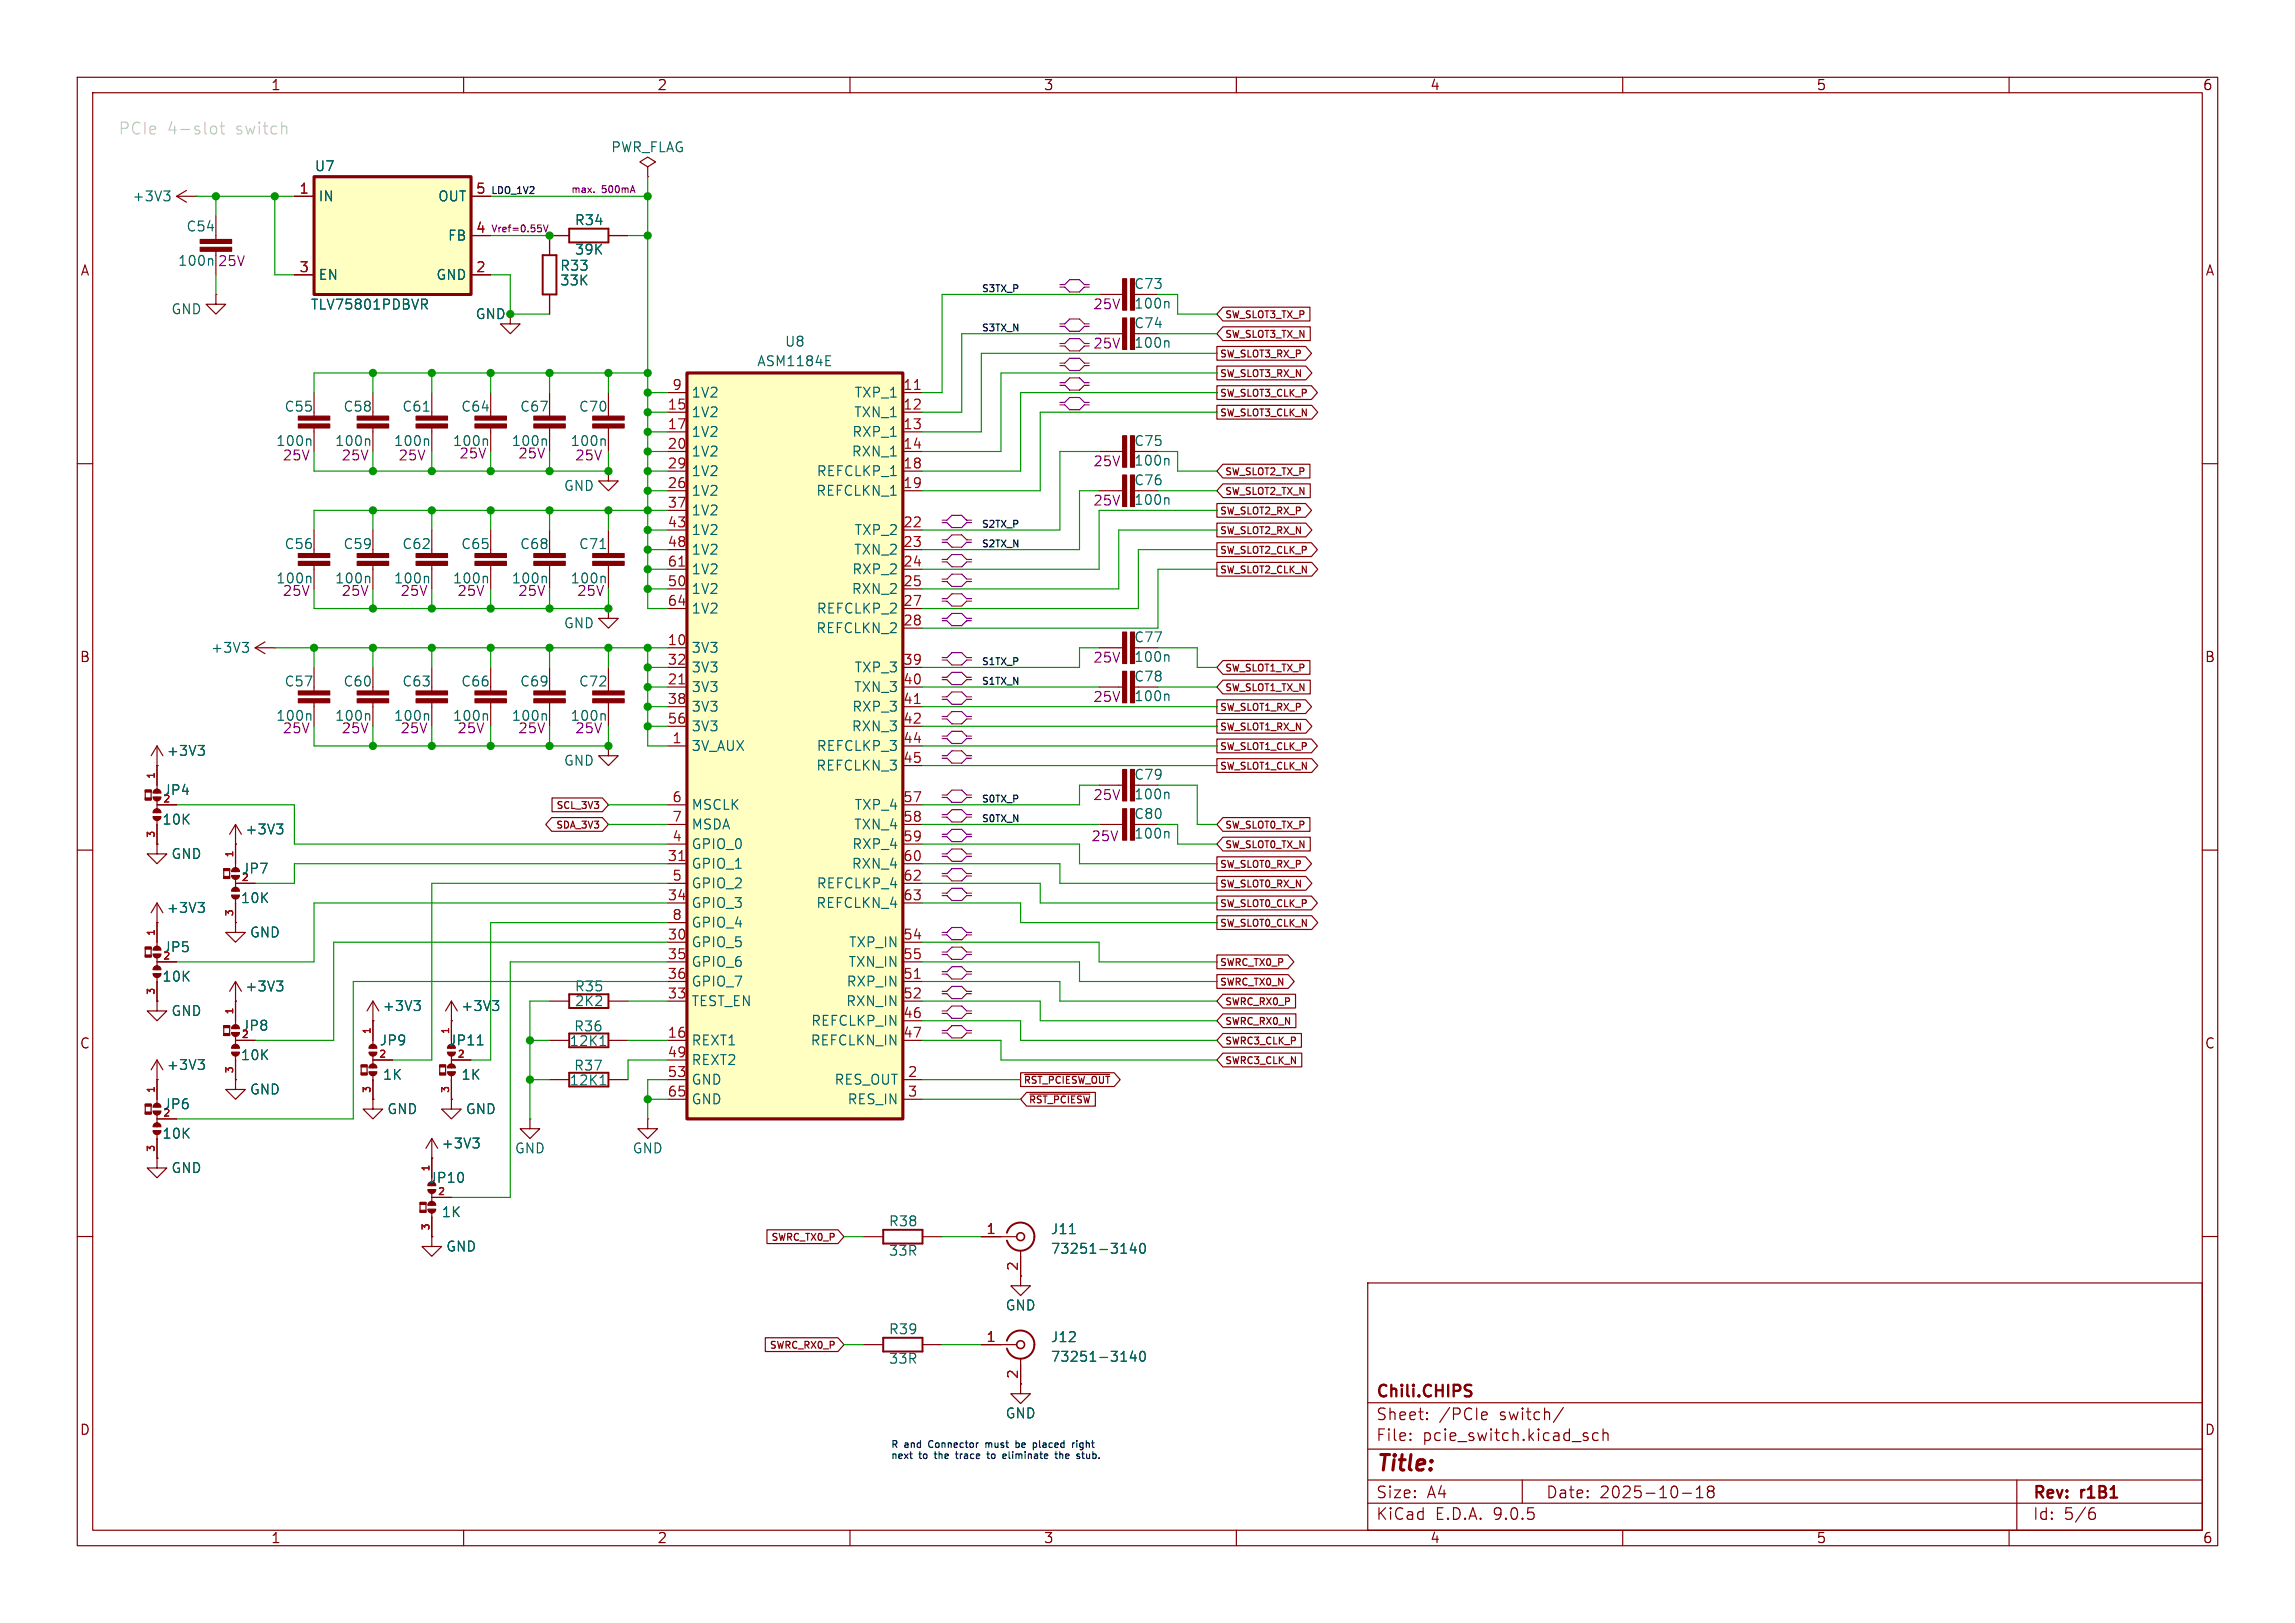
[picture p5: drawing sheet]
<svg xmlns="http://www.w3.org/2000/svg" width="297mm" height="210mm" viewBox="0 0 297 210" stroke-linecap="round" stroke-linejoin="round" font-family="sans-serif">
<defs><g id="words">
<text font-size="2.8" fill="#840000" x="178" y="190.9">Title:</text>
<g font-size="2.1" fill="#c2c2c2">
<text x="15.2" y="17.5">PCIe</text>
<text x="21.6" y="17.5">4-slot</text>
<text x="30.6" y="17.5">switch</text>
</g>
<g font-size="2.1" fill="#840000">
<text x="178" y="184">Sheet:</text>
<text x="178" y="181.2">Chili.CHIPS</text>
<text x="186.2" y="184">/PCIe</text>
<text x="194.1" y="184">switch/</text>
<text x="178" y="186.7">File:</text>
<text x="184.1" y="186.7">pcie_switch.kicad_sch</text>
<text x="178" y="196.9">KiCad</text>
<text x="178" y="194.1">Size:</text>
<text x="184.7" y="194.1">A4</text>
<text x="185.7" y="196.9">E.D.A.</text>
<text x="193.3" y="196.9">9.0.5</text>
<text x="200" y="194.1">Date:</text>
<text x="207" y="194.1">2025-10-18</text>
<text x="263" y="194.3">Rev:</text>
<text x="263" y="196.9">Id:</text>
<text x="267.1" y="196.9">5/6</text>
<text x="269.4" y="194.3">r1B1</text>
</g>
<g font-size="1.8" fill="#840000">
<text x="35" y="11.9">1</text>
<text x="85" y="11.9">2</text>
<text x="135" y="11.9">3</text>
<text x="185" y="11.9">4</text>
<text x="235" y="11.9">5</text>
<text x="285" y="11.9">6</text>
<text x="10.3" y="35.9">A</text>
<text x="285.3" y="35.9">A</text>
<text x="10.3" y="85.9">B</text>
<text x="285.3" y="85.9">B</text>
<text x="10.3" y="135.9">C</text>
<text x="285.3" y="135.9">C</text>
<text x="10.3" y="185.9">D</text>
<text x="285.3" y="185.9">D</text>
<text x="35" y="199.9">1</text>
<text x="85" y="199.9">2</text>
<text x="135" y="199.9">3</text>
<text x="185" y="199.9">4</text>
<text x="235" y="199.9">5</text>
<text x="285" y="199.9">6</text>
</g>
<g font-size="1.8" fill="#006464">
<text x="40.6" y="22.4">U7</text>
<text x="79" y="19.9">PWR_FLAG</text>
<text x="17" y="26.3">+3V3</text>
<text x="41.1" y="26.3">IN</text>
<text x="56.6" y="26.3">OUT</text>
<text x="74.3" y="29.3">R34</text>
<text x="22.9" y="34.6">100n</text>
<text x="24" y="30.2">C54</text>
<text x="57.9" y="31.3">FB</text>
<text x="72.4" y="35.2">R33</text>
<text x="74.3" y="33.2">39K</text>
<text x="22.1" y="40.9">GND</text>
<text x="40.1" y="40.3">TLV75801PDBVR</text>
<text x="41.1" y="36.4">EN</text>
<text x="56.4" y="36.4">GND</text>
<text x="61.5" y="41.5">GND</text>
<text x="72.4" y="37.1">33K</text>
<text x="146.7" y="40.1">100n</text>
<text x="146.7" y="37.6">C73</text>
<text x="97.9" y="47.6">ASM1184E</text>
<text x="101.5" y="45.1">U8</text>
<text x="146.7" y="45.2">100n</text>
<text x="146.7" y="42.7">C74</text>
<text x="36.7" y="53.5">C55</text>
<text x="44.4" y="53.5">C58</text>
<text x="52" y="53.5">C61</text>
<text x="59.6" y="53.5">C64</text>
<text x="67.2" y="53.5">C67</text>
<text x="74.8" y="53.5">C70</text>
<text x="89.4" y="51.7">1V2</text>
<text x="110.5" y="51.7">TXP_1</text>
<text x="35.6" y="57.9">100n</text>
<text x="43.3" y="57.9">100n</text>
<text x="50.9" y="57.9">100n</text>
<text x="58.5" y="57.9">100n</text>
<text x="66.1" y="57.9">100n</text>
<text x="73.7" y="57.9">100n</text>
<text x="89.4" y="54.2">1V2</text>
<text x="89.4" y="56.7">1V2</text>
<text x="89.4" y="59.3">1V2</text>
<text x="110.1" y="59.3">RXN_1</text>
<text x="110.2" y="56.7">RXP_1</text>
<text x="110.4" y="54.2">TXN_1</text>
<text x="146.7" y="57.9">C75</text>
<text x="72.9" y="63.7">GND</text>
<text x="89.4" y="61.8">1V2</text>
<text x="89.4" y="64.4">1V2</text>
<text x="105.5" y="64.4">REFCLKN_1</text>
<text x="105.6" y="61.8">REFCLKP_1</text>
<text x="146.7" y="60.5">100n</text>
<text x="146.7" y="65.5">100n</text>
<text x="146.7" y="63">C76</text>
<text x="36.7" y="71.3">C56</text>
<text x="44.4" y="71.3">C59</text>
<text x="52" y="71.3">C62</text>
<text x="59.6" y="71.3">C65</text>
<text x="67.2" y="71.3">C68</text>
<text x="74.8" y="71.3">C71</text>
<text x="89.4" y="66.9">1V2</text>
<text x="89.4" y="69.4">1V2</text>
<text x="89.4" y="72">1V2</text>
<text x="110.4" y="72">TXN_2</text>
<text x="110.5" y="69.4">TXP_2</text>
<text x="35.6" y="75.7">100n</text>
<text x="43.3" y="75.7">100n</text>
<text x="50.9" y="75.7">100n</text>
<text x="58.5" y="75.7">100n</text>
<text x="66.1" y="75.7">100n</text>
<text x="73.7" y="75.7">100n</text>
<text x="89.4" y="74.5">1V2</text>
<text x="89.4" y="77.1">1V2</text>
<text x="110.1" y="77.1">RXN_2</text>
<text x="110.2" y="74.5">RXP_2</text>
<text x="72.9" y="81.5">GND</text>
<text x="89.4" y="79.6">1V2</text>
<text x="105.5" y="82.1">REFCLKN_2</text>
<text x="105.6" y="79.6">REFCLKP_2</text>
<text x="146.7" y="83.3">C77</text>
<text x="27.2" y="84.7">+3V3</text>
<text x="36.7" y="89">C57</text>
<text x="44.4" y="89">C60</text>
<text x="52" y="89">C63</text>
<text x="59.6" y="89">C66</text>
<text x="67.2" y="89">C69</text>
<text x="74.8" y="89">C72</text>
<text x="89.4" y="84.7">3V3</text>
<text x="89.4" y="87.2">3V3</text>
<text x="89.4" y="89.8">3V3</text>
<text x="110.4" y="89.8">TXN_3</text>
<text x="110.5" y="87.2">TXP_3</text>
<text x="146.7" y="85.9">100n</text>
<text x="146.7" y="88.4">C78</text>
<text x="35.6" y="93.5">100n</text>
<text x="43.3" y="93.5">100n</text>
<text x="50.9" y="93.5">100n</text>
<text x="58.5" y="93.5">100n</text>
<text x="66.1" y="93.5">100n</text>
<text x="73.7" y="93.5">100n</text>
<text x="89.4" y="92.3">3V3</text>
<text x="89.4" y="94.8">3V3</text>
<text x="110.1" y="94.8">RXN_3</text>
<text x="110.2" y="92.3">RXP_3</text>
<text x="146.7" y="90.9">100n</text>
<text x="21.5" y="98">+3V3</text>
<text x="72.9" y="99.3">GND</text>
<text x="89.4" y="97.4">3V_AUX</text>
<text x="105.5" y="99.9">REFCLKN_3</text>
<text x="105.6" y="97.4">REFCLKP_3</text>
<text x="146.7" y="101.1">C79</text>
<text x="20.9" y="106.9">10K</text>
<text x="21" y="103.1">JP4</text>
<text x="89.4" y="105">MSCLK</text>
<text x="89.4" y="107.5">MSDA</text>
<text x="110.4" y="107.5">TXN_4</text>
<text x="110.5" y="105">TXP_4</text>
<text x="146.7" y="103.6">100n</text>
<text x="146.7" y="106.2">C80</text>
<text x="22.1" y="111.4">GND</text>
<text x="31.2" y="113.3">JP7</text>
<text x="31.6" y="108.2">+3V3</text>
<text x="89.4" y="110.1">GPIO_0</text>
<text x="89.4" y="112.6">GPIO_1</text>
<text x="110.1" y="112.6">RXN_4</text>
<text x="110.2" y="110.1">RXP_4</text>
<text x="146.7" y="108.7">100n</text>
<text x="21.5" y="118.3">+3V3</text>
<text x="31.1" y="117.1">10K</text>
<text x="89.4" y="115.2">GPIO_2</text>
<text x="89.4" y="117.7">GPIO_3</text>
<text x="105.5" y="117.7">REFCLKN_4</text>
<text x="105.6" y="115.2">REFCLKP_4</text>
<text x="21" y="123.4">JP5</text>
<text x="32.3" y="121.5">GND</text>
<text x="89.4" y="120.2">GPIO_4</text>
<text x="89.4" y="122.8">GPIO_5</text>
<text x="89.4" y="125.3">GPIO_6</text>
<text x="109.7" y="125.3">TXN_IN</text>
<text x="109.8" y="122.8">TXP_IN</text>
<text x="20.9" y="127.2">10K</text>
<text x="22.1" y="131.7">GND</text>
<text x="31.6" y="128.5">+3V3</text>
<text x="49.4" y="131">+3V3</text>
<text x="59.6" y="131">+3V3</text>
<text x="74.3" y="128.5">R35</text>
<text x="74.3" y="130.4">2K2</text>
<text x="89.4" y="127.9">GPIO_7</text>
<text x="89.4" y="130.4">TEST_EN</text>
<text x="109.4" y="130.4">RXN_IN</text>
<text x="109.5" y="127.9">RXP_IN</text>
<text x="31.1" y="137.4">10K</text>
<text x="31.2" y="133.6">JP8</text>
<text x="49" y="135.5">JP9</text>
<text x="58" y="135.5">JP11</text>
<text x="73.6" y="135.6">12K1</text>
<text x="74.2" y="133.7">R36</text>
<text x="89.4" y="135.5">REXT1</text>
<text x="104.8" y="135.5">REFCLKN_IN</text>
<text x="104.9" y="132.9">REFCLKP_IN</text>
<text x="21" y="143.7">JP6</text>
<text x="21.5" y="138.7">+3V3</text>
<text x="32.3" y="141.8">GND</text>
<text x="49.5" y="139.9">1K</text>
<text x="59.6" y="139.9">1K</text>
<text x="73.6" y="140.7">12K1</text>
<text x="74.2" y="138.7">R37</text>
<text x="89.4" y="138">REXT2</text>
<text x="89.4" y="140.6">GND</text>
<text x="89.4" y="143.1">GND</text>
<text x="107.9" y="140.6">RES_OUT</text>
<text x="109.6" y="143.1">RES_IN</text>
<text x="20.9" y="147.5">10K</text>
<text x="50" y="144.4">GND</text>
<text x="57" y="148.8">+3V3</text>
<text x="60.2" y="144.4">GND</text>
<text x="66.5" y="149.5">GND</text>
<text x="81.8" y="149.5">GND</text>
<text x="22.1" y="152">GND</text>
<text x="55.5" y="153.3">JP10</text>
<text x="57.1" y="157.7">1K</text>
<text x="114.9" y="158.9">R38</text>
<text x="135.9" y="159.9">J11</text>
<text x="57.7" y="162.2">GND</text>
<text x="114.9" y="162.7">33R</text>
<text x="135.9" y="162.4">73251-3140</text>
<text x="114.9" y="172.9">R39</text>
<text x="130" y="169.8">GND</text>
<text x="135.9" y="173.9">J12</text>
<text x="114.9" y="176.7">33R</text>
<text x="135.9" y="176.4">73251-3140</text>
<text x="130" y="183.7">GND</text>
</g>
<g font-size="1.8" fill="#a90000">
<text x="38.7" y="25.1">1</text>
<text x="61.5" y="25.1">5</text>
<text x="38.7" y="35.3">3</text>
<text x="61.5" y="30.2">4</text>
<text x="61.5" y="35.3">2</text>
<text x="86.3" y="53.1">15</text>
<text x="86.9" y="50.5">9</text>
<text x="116.8" y="50.5">11</text>
<text x="116.8" y="53.1">12</text>
<text x="86.3" y="55.6">17</text>
<text x="86.3" y="58.2">20</text>
<text x="116.8" y="55.6">13</text>
<text x="116.8" y="58.2">14</text>
<text x="86.3" y="60.7">29</text>
<text x="86.3" y="63.2">26</text>
<text x="86.3" y="65.8">37</text>
<text x="116.8" y="60.7">18</text>
<text x="116.8" y="63.2">19</text>
<text x="86.3" y="68.3">43</text>
<text x="86.3" y="70.9">48</text>
<text x="116.8" y="68.3">22</text>
<text x="116.8" y="70.9">23</text>
<text x="86.3" y="73.4">61</text>
<text x="86.3" y="75.9">50</text>
<text x="116.8" y="73.4">24</text>
<text x="116.8" y="75.9">25</text>
<text x="86.3" y="78.5">64</text>
<text x="86.3" y="83.6">10</text>
<text x="116.8" y="78.5">27</text>
<text x="116.8" y="81">28</text>
<text x="86.3" y="86.1">32</text>
<text x="86.3" y="88.6">21</text>
<text x="116.8" y="86.1">39</text>
<text x="116.8" y="88.6">40</text>
<text x="86.3" y="91.2">38</text>
<text x="86.3" y="93.7">56</text>
<text x="116.8" y="91.2">41</text>
<text x="116.8" y="93.7">42</text>
<text x="86.9" y="96.3">1</text>
<text x="116.8" y="96.3">44</text>
<text x="116.8" y="98.8">45</text>
<text x="86.9" y="103.9">6</text>
<text x="86.9" y="106.4">7</text>
<text x="116.8" y="103.9">57</text>
<text x="116.8" y="106.4">58</text>
<text x="86.3" y="111.5">31</text>
<text x="86.9" y="109">4</text>
<text x="116.8" y="109">59</text>
<text x="116.8" y="111.5">60</text>
<text x="86.3" y="116.6">34</text>
<text x="86.9" y="114">5</text>
<text x="86.9" y="119.1">8</text>
<text x="116.8" y="114">62</text>
<text x="116.8" y="116.6">63</text>
<text x="86.3" y="121.7">30</text>
<text x="86.3" y="124.2">35</text>
<text x="116.8" y="121.7">54</text>
<text x="116.8" y="124.2">55</text>
<text x="86.3" y="126.7">36</text>
<text x="86.3" y="129.3">33</text>
<text x="116.8" y="126.7">51</text>
<text x="116.8" y="129.3">52</text>
<text x="116.8" y="131.8">46</text>
<text x="86.3" y="134.4">16</text>
<text x="86.3" y="136.9">49</text>
<text x="116.8" y="134.4">47</text>
<text x="86.3" y="139.4">53</text>
<text x="86.3" y="142">65</text>
<text x="117.4" y="139.4">2</text>
<text x="117.4" y="142">3</text>
<text x="127.6" y="159.8">1</text>
<text x="131.8" y="164.5" transform="rotate(-90 131.8 164.5)">2</text>
<text x="127.6" y="173.7">1</text>
<text x="131.8" y="178.5" transform="rotate(-90 131.8 178.5)">2</text>
</g>
<g font-size="1.8" fill="#840084">
<text x="28.1" y="34.6">25V</text>
<text x="141.4" y="40.2">25V</text>
<text x="141.4" y="45.3">25V</text>
<text x="36.5" y="59.8">25V</text>
<text x="44.1" y="59.8">25V</text>
<text x="51.5" y="59.8">25V</text>
<text x="59.4" y="59.5">25V</text>
<text x="67" y="59.5">25V</text>
<text x="74.3" y="59.8">25V</text>
<text x="141.4" y="60.6">25V</text>
<text x="141.4" y="65.6">25V</text>
<text x="36.5" y="77.3">25V</text>
<text x="44.1" y="77.3">25V</text>
<text x="51.7" y="77.3">25V</text>
<text x="59.1" y="77.3">25V</text>
<text x="67" y="77.3">25V</text>
<text x="74.6" y="77.3">25V</text>
<text x="141.4" y="86">25V</text>
<text x="36.5" y="95.1">25V</text>
<text x="44.1" y="95.1">25V</text>
<text x="51.7" y="95.1">25V</text>
<text x="59.1" y="95.1">25V</text>
<text x="67" y="95.1">25V</text>
<text x="74.3" y="95.1">25V</text>
<text x="141.4" y="91">25V</text>
<text x="141.4" y="103.7">25V</text>
<text x="141.1" y="109.1">25V</text>
</g>
<g font-size="1.2" fill="#0f0f0f">
<text x="63.5" y="25.2">LDO_1V2</text>
<text x="127" y="37.9">S3TX_P</text>
<text x="127" y="42.9">S3TX_N</text>
<text x="127" y="70.9">S2TX_N</text>
<text x="127" y="68.3">S2TX_P</text>
<text x="127" y="88.7">S1TX_N</text>
<text x="127" y="86.1">S1TX_P</text>
<text x="127" y="106.4">S0TX_N</text>
<text x="127" y="103.9">S0TX_P</text>
</g>
<g font-size="1.2" fill="#840084">
<text x="73.8" y="25.2">max.</text>
<text x="77.9" y="25.2">500mA</text>
<text x="63.5" y="30.3">Vref=0.55V</text>
</g>
<g font-size="1.2" fill="#840000">
<text x="158.5" y="41.4">SW_SLOT3_TX_P</text>
<text x="157.8" y="46.5">SW_SLOT3_RX_P</text>
<text x="158.5" y="43.9">SW_SLOT3_TX_N</text>
<text x="157.8" y="49">SW_SLOT3_RX_N</text>
<text x="157.8" y="51.5">SW_SLOT3_CLK_P</text>
<text x="157.8" y="54.1">SW_SLOT3_CLK_N</text>
<text x="158.5" y="64.2">SW_SLOT2_TX_N</text>
<text x="158.5" y="61.7">SW_SLOT2_TX_P</text>
<text x="157.8" y="66.8">SW_SLOT2_RX_P</text>
<text x="157.8" y="71.9">SW_SLOT2_CLK_P</text>
<text x="157.8" y="69.3">SW_SLOT2_RX_N</text>
<text x="157.8" y="74.4">SW_SLOT2_CLK_N</text>
<text x="158.5" y="87.1">SW_SLOT1_TX_P</text>
<text x="158.5" y="89.6">SW_SLOT1_TX_N</text>
<text x="157.8" y="92.2">SW_SLOT1_RX_P</text>
<text x="157.8" y="94.7">SW_SLOT1_RX_N</text>
<text x="157.8" y="97.3">SW_SLOT1_CLK_P</text>
<text x="157.8" y="99.8">SW_SLOT1_CLK_N</text>
<text x="71.8" y="107.4">SDA_3V3</text>
<text x="71.9" y="104.9">SCL_3V3</text>
<text x="158.5" y="107.4">SW_SLOT0_TX_P</text>
<text x="157.8" y="112.5">SW_SLOT0_RX_P</text>
<text x="158.5" y="110">SW_SLOT0_TX_N</text>
<text x="157.8" y="117.6">SW_SLOT0_CLK_P</text>
<text x="157.8" y="115">SW_SLOT0_RX_N</text>
<text x="157.8" y="120.1">SW_SLOT0_CLK_N</text>
<text x="157.8" y="125.2">SWRC_TX0_P</text>
<text x="157.8" y="127.7">SWRC_TX0_N</text>
<text x="158.5" y="130.3">SWRC_RX0_P</text>
<text x="158.5" y="135.4">SWRC3_CLK_P</text>
<text x="158.5" y="132.8">SWRC_RX0_N</text>
<text x="158.5" y="137.9">SWRC3_CLK_N</text>
<text x="132.4" y="140.4">~{RST_PCIESW_OUT}</text>
<text x="133.1" y="143">~{RST_PCIESW}</text>
<text x="99.7" y="160.8">SWRC_TX0_P</text>
<text x="99.5" y="174.7">SWRC_RX0_P</text>
</g>
<g font-size="1.2" fill="#a90000">
<text x="20.1" y="100.9" transform="rotate(-90 20.1 100.9)">1</text>
<text x="21" y="103.9">2</text>
<text x="20.1" y="108.5" transform="rotate(-90 20.1 108.5)">3</text>
<text x="30.2" y="111.1" transform="rotate(-90 30.2 111.1)">1</text>
<text x="30.2" y="118.7" transform="rotate(-90 30.2 118.7)">3</text>
<text x="31.2" y="114">2</text>
<text x="20.1" y="121.2" transform="rotate(-90 20.1 121.2)">1</text>
<text x="21" y="124.2">2</text>
<text x="20.1" y="128.8" transform="rotate(-90 20.1 128.8)">3</text>
<text x="30.2" y="131.4" transform="rotate(-90 30.2 131.4)">1</text>
<text x="31.2" y="134.4">2</text>
<text x="48" y="133.9" transform="rotate(-90 48 133.9)">1</text>
<text x="49" y="136.9">2</text>
<text x="58.2" y="133.9" transform="rotate(-90 58.2 133.9)">1</text>
<text x="59.1" y="136.9">2</text>
<text x="20.1" y="141.5" transform="rotate(-90 20.1 141.5)">1</text>
<text x="30.2" y="139" transform="rotate(-90 30.2 139)">3</text>
<text x="48" y="141.5" transform="rotate(-90 48 141.5)">3</text>
<text x="58.2" y="141.5" transform="rotate(-90 58.2 141.5)">3</text>
<text x="20.1" y="149.2" transform="rotate(-90 20.1 149.2)">3</text>
<text x="21" y="144.5">2</text>
<text x="55.6" y="151.7" transform="rotate(-90 55.6 151.7)">1</text>
<text x="56.6" y="154.7">2</text>
<text x="55.6" y="159.3" transform="rotate(-90 55.6 159.3)">3</text>
</g>
<g font-size="1.2" fill="#000084">
<text x="115.3" y="187.7">R</text>
<text x="115.3" y="189.1">next</text>
<text x="117.1" y="187.7">and</text>
<text x="119" y="189.1">to</text>
<text x="120.5" y="187.7">Connector</text>
<text x="121.3" y="189.1">the</text>
<text x="124.3" y="189.1">trace</text>
<text x="128.1" y="187.7">must</text>
<text x="128.6" y="189.1">to</text>
<text x="130.9" y="189.1">eliminate</text>
<text x="132.3" y="187.7">be</text>
<text x="134.8" y="187.7">placed</text>
<text x="138" y="189.1">the</text>
<text x="140.2" y="187.7">right</text>
<text x="141" y="189.1">stub.</text>
</g>
</g></defs>
<g fill="none" stroke="#840000" stroke-width=".15">
<path d="M10 10h277v190h-277zM12 12h273v186h-273zM60 10v2M110 10v2M160 10v2M210 10v2M260 10v2M142.2 38.1h3.1M40.6 50.8v3M40.6 55.4v3M142.2 43.2h3.1M10 60h2"/>
<path d="M40.6 68.6v3M40.6 73.2v3M48.3 68.6v3M48.3 73.2v3M55.9 68.6v3M55.9 73.2v3M63.5 68.6v3M63.5 73.2v3M71.1 68.6v3M71.1 73.2v3M78.7 78.7v1.3h-1.2l1.2 1.3 1.3-1.3h-1.3M78.7 78.7h.1"/>
<path d="M78.7 68.6v3M78.7 73.2v3M285 60h2M20.3 99.1h.1M20.3 96.5v5.9M20.3 96.5l-.7 1.3M20.3 96.5l.8 1.3M33 83.8l1.3 .8M33 83.8h2.6M34.3 83.1l-1.3 .7M35.6 83.8h.1M40.6 86.4v3"/>
<path d="M40.6 90.9v3.1M48.3 86.4v3M48.3 90.9v3.1M55.9 86.4v3M55.9 90.9v3.1M63.5 86.4v3M63.5 90.9v3.1M71.1 86.4v3M71.1 90.9v3.1M78.7 96.5v1.3h-1.2l1.2 1.3 1.3-1.3h-1.3M78.7 96.5h.1M78.7 86.4v3"/>
<path d="M78.7 90.9v3.1M10 110h2M18.8 102.2h.8v1.3h-.8zM20.3 119.4h.1M20.3 109.2v1.3h1.3l-1.3 1.3-1.3-1.3h1.3M20.3 109.2h.1M20.3 103.5v1.3M20.3 106v3.2M20.3 116.8v5.9M20.3 116.8l-.7 1.3M20.3 116.8l.8 1.3M20.3 104.1h2.6"/>
<path d="M29 112.4h.7v1.3h-.7zM30.5 109.2h.1M30.5 106.7v5.8M30.5 113.7v1.2M30.5 116.2v3.2M30.5 114.3h2.5M30.5 106.7l-.8 1.3M30.5 106.7l.7 1.3M142.2 106.7h3.1M142.2 101.6h3.1M285 110h2M18.8 122.6h.8v1.2h-.8z"/>
<path d="M20.3 123.8v1.3M20.3 126.4v3.1M20.3 124.5h2.6M29 132.7h.7v1.3h-.7zM30.5 129.5h.1M30.5 134.6h2.5M30.5 127l-.8 1.3M30.5 127l.7 1.3M30.5 127v5.8M30.5 134v1.3M30.5 136.5v3.2M48.3 132.1h.1"/>
<path d="M48.3 129.5v2.6M48.3 129.5l-.8 1.3M48.3 129.5l.7 1.3M58.4 132.1h.1M58.4 129.5l-.7 1.3M58.4 129.5l.8 1.3M58.4 129.5v2.6M71.1 129.5h2.6M71.1 134.6h2.6M71.1 139.7h2.6M78.7 129.5h2.6M78.7 134.6h2.6"/>
<path d="M78.7 139.7h2.6M54.4 155.6h.7v1.3h-.7zM55.9 149.9h.1M55.9 147.3l-.8 1.3M55.9 147.3l.7 1.3M55.9 147.3v5.1M55.9 154.3v1.3M55.9 156.8v3.2M55.9 154.9h2.5M58.4 142.2v1.3h1.3l-1.3 1.3-1.3-1.3h1.3M58.4 142.2h.1M68.6 144.8v1.3h1.2l-1.2 1.2-1.3-1.2h1.3"/>
<path d="M68.6 144.8h.1M83.8 144.8v1.3h-1.3l1.3 1.2 1.3-1.2h-1.3M83.8 144.8h.1M10 160h2M55.9 160v1.3h1.2l-1.2 1.3-1.3-1.3h1.3M55.9 160h.1M177 166h108v32h-108zM285 160h2M60 198v2M110 198v2M160 198v2M177 194.5h108"/>
<path d="M177 191.5h108M177 187.5h108M177 181.5h108M182.5 186.3h.1l-.1 .1M182.5 186.3v.1M182.5 185.5v.1M182.5 185.5h.1l-.1 .1M184.7 183.6v.1M184.7 183.6h-.1l.1 .1M184.7 182.8v.1M184.7 182.8h-.1l.1 .1M192 182.7l.4 .1 .1 .3-.8 .1"/>
<path d="M192.4 183.6l-.4 .1M197 191.5v3M202.3 182.1l-1.3 2M205.3 185.9l.2 .2v.2l-.2 .1M205.3 185.4l.2 .1M206.8 185.5l-.4-.1-.3 .3v.4l.1 .2 .2 .1 .4-.1M207.5 185.5a.37 .37 0 0 1 .6 .1v.8M207.5 184.9v1.5M210 198v2M217.7 193.2h1.2M219.5 193.8h.9M219.5 192.7l.5-.4v1.5"/>
<path d="M221.2 192.9l-.2 .3v.5l.2 .1 .5-.1 .1-.2-.1-.4-.2-.2M221.2 192.9h-.1a.31 .31 0 0 1-.1-.4 .31 .31 0 0 1 .2-.2l.5 .1a.31 .31 0 0 1 .1 .3 .31 .31 0 0 1-.3 .2M221.2 192.9h.3M260 198v2M261 191.5v6.5M270.6 195.7h.4l.2 .3-.1 .5-.2 .1h-.3M271 195.1l-.4 .1"/>
</g>
<path d="M189.8 179.2l.6 .1M190.1 180a.36 .36 0 0 1 .3 .3 .36 .36 0 0 1-.3 .4" fill="none" stroke="#840000" stroke-width=".3"/>
<path d="M73.7 128.7h5v1.7h-5zM73.7 133.7h5v1.8h-5M73.7 138.8h5v1.8h-5" fill="none" stroke="#840000" stroke-width=".25"/>
<g fill="none" stroke="#006464" stroke-width=".15">
<path d="M151.1 39l.2 .2v.7M40 56.8l.2 .2v.6M151.1 44.1l.2 .2v.6M40 74.6l.2 .2v.6M47.7 74.6l.1 .2v.6M55.3 74.6l.2 .2v.6M62.9 74.6l.2 .2v.6M70.5 74.6l.2 .2v.6M77.7 71h.7M78.1 74.6l.2 .2v.6M25.6 96.5h.8l-.4 .4M26.2 96.9l.2 .3v.3l-.2 .2"/>
<path d="M31.4 83.1h.7l-.4 .5M31.9 83.6l.2 .3v.3l-.2 .2M40 92.4l.2 .1v.7M47.7 92.4l.1 .1v.7M55.3 92.4l.2 .1v.7M62.9 92.4l.2 .1v.7M70.5 92.4l.2 .1v.7M78.1 92.4l.2 .1v.7M25.6 116.8h.8l-.4 .5M26.2 117.3l.2 .2v.3l-.2 .3M35.8 106.6h.8l-.4 .5M36.3 107.1l.3 .3v.3l-.3 .2"/>
<path d="M151.1 107.6l.2 .2v.6M151.1 102.5l.2 .2v.7M35.8 126.9h.8l-.4 .5M36.3 127.4l.3 .3v.3l-.3 .2M53.6 129.5h.8l-.5 .5M54.1 130l.3 .2v.3l-.3 .3M63.7 129.5h.8l-.4 .5M64.3 130l.2 .2v.3l-.2 .3M77.7 135.3h.7M61.2 147.3h.8l-.4 .4M61.7 147.7l.3 .3v.3l-.3 .2M77.7 140.4h.7"/>
</g>
<g fill="#840000" stroke="#840000" stroke-width=".15">
<path d="M55.4 153.9h1a.51 .51 0 0 1-.5 .5 .51 .51 0 0 1-.5-.5z"/>
<path d="M55.5 155.6l.4-.2v.6h-.5z"/>
<path d="M55.9 155.5a.51 .51 0 0 1 .5 .5h-.5z"/>
<path d="M55.4 156.5h1a.51 .51 0 0 1-.5 .5 .51 .51 0 0 1-.5-.5z"/>
<path d="M54.4 155.6h.7v.2h-.7z"/>
<path d="M54.4 156.6h.7v.3h-.7z"/>
<path d="M46.2 72.6h4.1v.6h-4.1z"/>
<path d="M46.2 71.6h4.1v.5h-4.1z"/>
<path d="M38.6 72.6h4.1v.6h-4.1z"/>
<path d="M38.6 71.6h4.1v.5h-4.1z"/>
<path d="M20 122.6l.3-.2v.5h-.5z"/>
<path d="M20.3 122.4a.51 .51 0 0 1 .5 .5h-.5z"/>
<path d="M19.8 123.4h1a.51 .51 0 0 1-.5 .5 .51 .51 0 0 1-.5-.5z"/>
<path d="M20 125.1l.3-.1v.5h-.5z"/>
<path d="M20.3 125a.51 .51 0 0 1 .5 .5h-.5z"/>
<path d="M19.8 126h1a.51 .51 0 0 1-.5 .5 .51 .51 0 0 1-.5-.5z"/>
<path d="M18.8 122.6h.8v.2h-.8z"/>
<path d="M18.8 123.6h.8v.2h-.8z"/>
<path d="M145.3 104.6h.5v4.1h-.5z"/>
<path d="M146.3 104.6h.5v4.1h-.5z"/>
<path d="M53.8 72.6h4.1v.6h-4.1z"/>
<path d="M53.8 71.6h4.1v.5h-4.1z"/>
<path d="M61.5 72.6h4v.6h-4z"/>
<path d="M61.5 71.6h4v.5h-4z"/>
<path d="M76.7 72.6h4.1v.6h-4.1z"/>
<path d="M76.7 71.6h4.1v.5h-4.1z"/>
<path d="M69.1 72.6h4.1v.6h-4.1z"/>
<path d="M69.1 71.6h4.1v.5h-4.1z"/>
<path d="M145.3 99.6h.5v4h-.5z"/>
<path d="M146.3 99.6h.5v4h-.5z"/>
<path d="M38.6 54.9h4.1v.5h-4.1z"/>
<path d="M38.6 53.8h4.1v.6h-4.1z"/>
<path d="M76.7 90.4h4.1v.5h-4.1z"/>
<path d="M76.7 89.4h4.1v.5h-4.1z"/>
<path d="M145.3 36.1h.5v4h-.5z"/>
<path d="M146.3 36.1h.5v4h-.5z"/>
<path d="M145.3 41.1h.5v4.1h-.5z"/>
<path d="M146.3 41.1h.5v4.1h-.5z"/>
<path d="M69.1 90.4h4.1v.5h-4.1z"/>
<path d="M69.1 89.4h4.1v.5h-4.1z"/>
<path d="M61.5 90.4h4v.5h-4z"/>
<path d="M61.5 89.4h4v.5h-4z"/>
<path d="M53.8 90.4h4.1v.5h-4.1z"/>
<path d="M53.8 89.4h4.1v.5h-4.1z"/>
<path d="M46.2 90.4h4.1v.5h-4.1z"/>
<path d="M46.2 89.4h4.1v.5h-4.1z"/>
<path d="M38.6 90.4h4.1v.5h-4.1z"/>
<path d="M38.6 89.4h4.1v.5h-4.1z"/>
<path d="M30.1 132.7l.4-.1v.5h-.5z"/>
<path d="M30.5 132.6a.51 .51 0 0 1 .5 .5h-.5z"/>
<path d="M30 133.6h1a.51 .51 0 0 1-.5 .5 .51 .51 0 0 1-.5-.5z"/>
<path d="M30.1 135.3l.4-.2v.5h-.5z"/>
<path d="M30.5 135.1a.51 .51 0 0 1 .5 .5h-.5z"/>
<path d="M30 136.1h1a.51 .51 0 0 1-.5 .5 .51 .51 0 0 1-.5-.5z"/>
<path d="M29 132.7h.7v.3h-.7z"/>
<path d="M29 133.7h.7v.3h-.7z"/>
<path d="M20 102.3l.3-.2v.5h-.5z"/>
<path d="M20.3 102.1a.51 .51 0 0 1 .5 .5h-.5z"/>
<path d="M19.8 103.1h1a.51 .51 0 0 1-.5 .5 .51 .51 0 0 1-.5-.5z"/>
<path d="M20 104.8l.3-.2v.6h-.5z"/>
<path d="M20.3 104.7a.51 .51 0 0 1 .5 .5h-.5z"/>
<path d="M19.8 105.7h1a.51 .51 0 0 1-.5 .5 .51 .51 0 0 1-.5-.5z"/>
<path d="M18.8 102.2h.8v.3h-.8z"/>
<path d="M18.8 103.3h.8v.2h-.8z"/>
<path d="M30.1 112.4l.4-.1v.5h-.5z"/>
<path d="M30.5 112.3a.51 .51 0 0 1 .5 .5h-.5z"/>
<path d="M30 113.3h1a.51 .51 0 0 1-.5 .5 .51 .51 0 0 1-.5-.5z"/>
<path d="M30.1 115l.4-.2v.5h-.5z"/>
<path d="M30.5 114.8a.51 .51 0 0 1 .5 .5h-.5z"/>
<path d="M30 115.8h1a.51 .51 0 0 1-.5 .5 .51 .51 0 0 1-.5-.5z"/>
<path d="M29 112.4h.7v.2h-.7z"/>
<path d="M29 113.4h.7v.3h-.7z"/>
</g>
<path d="M88.9 48.3h27.9v96.5h-27.9z" fill="#ffffc2"/>
<path d="M88.9 48.3h27.9v96.5h-27.9z" fill="none" stroke="#840000" stroke-width=".41"/>
<g fill="none" stroke="#840000" stroke-width=".15">
<path d="M22.9 25.4l1.2 .8M22.9 25.4h2.5M24.1 24.6l-1.2 .8M25.4 25.4h.1M27.9 27.9v3.1M27.9 32.5v3.1M71.1 30.5v2.5M71.1 38.1v2.5M83.8 21.6l1-.6-1-.7-1 .7 1 .6v1.3M83.8 22.9h.1M66 40.6v1.3h-1.2l1.2 1.3 1.3-1.3h-1.3M66 40.6h.1"/>
<path d="M86.4 50.8h2.5M86.4 53.3h2.5M86.4 55.9h2.5M86.4 58.4h2.5M116.8 50.8h2.6M116.8 53.3h2.6M116.8 55.9h2.6M116.8 58.4h2.6M142.2 58.4h3.1M86.4 61h2.5M86.4 63.5h2.5M86.4 66h2.5"/>
<path d="M86.4 68.6h2.5M86.4 71.1h2.5M86.4 73.7h2.5M86.4 76.2h2.5M86.4 78.7h2.5M116.8 61h2.6M116.8 63.5h2.6M116.8 68.6h2.6M116.8 71.1h2.6M116.8 73.7h2.6M116.8 76.2h2.6M116.8 78.7h2.6"/>
<path d="M142.2 63.5h3.1M86.4 83.8h2.5M86.4 86.4h2.5M86.4 88.9h2.5M86.4 91.4h2.5M86.4 94h2.5M86.4 96.5h2.5M116.8 86.4h2.6M116.8 88.9h2.6M116.8 91.4h2.6M116.8 94h2.6M116.8 96.5h2.6"/>
<path d="M116.8 81.3h2.6M116.8 99.1h2.6M142.2 83.8h3.1M30.5 119.4v1.3h1.2l-1.2 1.2-1.3-1.2h1.3M30.5 119.4h.1M86.4 104.1h2.5M86.4 106.7h2.5M86.4 109.2h2.5M86.4 111.8h2.5M86.4 114.3h2.5M86.4 116.8h2.5M86.4 119.4h2.5"/>
<path d="M116.8 104.1h2.6M116.8 106.7h2.6M116.8 109.2h2.6M116.8 111.8h2.6M116.8 114.3h2.6M116.8 116.8h2.6M46.7 137.8h.8v1.3h-.8zM48.3 137.2h2.5M48.3 132.1v3.3M48.3 136.5v1.3M48.3 139.1v3.1M56.9 137.8h.8v1.3h-.8z"/>
<path d="M58.4 137.2h2.6M58.4 132.1v2.5M58.4 136.5v1.3M58.4 139.1v3.1M86.4 121.9h2.5M86.4 124.5h2.5M86.4 127h2.5M86.4 129.5h2.5M86.4 134.6h2.5M86.4 137.2h2.5M86.4 139.7h2.5M116.8 121.9h2.6"/>
<path d="M116.8 124.5h2.6M116.8 127h2.6M116.8 129.5h2.6M116.8 134.6h2.6M116.8 139.7h2.6M116.8 132.1h2.6M48.3 142.2v1.3h1.2l-1.2 1.3-1.3-1.3h1.3M48.3 142.2h.1M86.4 142.2h2.5M116.8 142.2h2.6M111.8 174h2.5M111.8 160h2.5"/>
<path d="M119.4 174h2.5M119.4 160h2.5"/>
</g>
<path d="M118.4 50.4h.7M87.9 73.2h.7M87.9 88.5h.7M118.4 91h.7M87.9 111.3h.7M118.4 126.6h.7" fill="none" stroke="#a90000" stroke-width=".15"/>
<path d="M21.2 24.7h.8l-.4 .5M21.7 25.2l.3 .2v.3l-.3 .3M27.3 33.5l.2 .2v.6M106.9 47.3h.6M106.9 46h.6M151.1 59.3l.2 .2v.7M151.1 64.4l.2 .2v.7M151.1 84.7l.2 .2v.7M61.8 135.2h.7" fill="none" stroke="#006464" stroke-width=".15"/>
<g fill="#840000" stroke="#840000" stroke-width=".15">
<path d="M47.9 135.3l.4-.2v.5h-.6z"/>
<path d="M48.3 135.1a.51 .51 0 0 1 .5 .5h-.5z"/>
<path d="M47.8 136.1h1a.51 .51 0 0 1-.5 .5 .51 .51 0 0 1-.5-.5z"/>
<path d="M47.9 137.8l.4-.1v.5h-.6z"/>
<path d="M48.3 137.7a.51 .51 0 0 1 .5 .5h-.5z"/>
<path d="M47.8 138.7h1a.51 .51 0 0 1-.5 .5 .51 .51 0 0 1-.5-.5z"/>
<path d="M46.7 137.8h.8v.3h-.8z"/>
<path d="M46.7 138.8h.8v.3h-.8z"/>
<path d="M57.9 136.1h1a.51 .51 0 0 1-.5 .5 .51 .51 0 0 1-.5-.5z"/>
<path d="M58.1 137.8l.3-.1v.5h-.5z"/>
<path d="M58.4 137.7a.51 .51 0 0 1 .5 .5h-.5z"/>
<path d="M57.9 138.7h1a.51 .51 0 0 1-.5 .5 .51 .51 0 0 1-.5-.5z"/>
<path d="M56.9 137.8h.8v.3h-.8z"/>
<path d="M56.9 138.8h.8v.3h-.8z"/>
<path d="M145.3 56.4h.5v4.1h-.5z"/>
<path d="M146.3 56.4h.5v4.1h-.5z"/>
<path d="M145.3 61.5h.5v4h-.5z"/>
<path d="M146.3 61.5h.5v4h-.5z"/>
<path d="M145.3 81.8h.5v4.1h-.5z"/>
<path d="M146.3 81.8h.5v4.1h-.5z"/>
<path d="M25.9 31h4.1v.5h-4.1z"/>
<path d="M25.9 32h4.1v.5h-4.1z"/>
</g>
<path d="M70.2 33h1.8v5.1h-1.8zM114.3 159.1h5.1v1.8h-5.1zM114.3 173.1h5.1v1.8h-5.1z" fill="none" stroke="#840000" stroke-width=".25"/>
<path d="M40.6 22.9h20.4v15.2h-20.4z" fill="#ffffc2"/>
<path d="M40.6 22.9h20.4v15.2h-20.4z" fill="none" stroke="#840000" stroke-width=".4"/>
<g fill="none" stroke="#840000" stroke-width=".15">
<path d="M27.9 38.1v1.3h-1.2l1.2 1.2 1.3-1.2h-1.3M27.9 38.1h.1M38.1 25.4h2.5M38.1 35.6h2.5M61 25.4h2.5M61 35.6h2.5M61 30.5h2.5M71.1 38.1v2.5M73.7 30.5h-2.6v2.5M78.7 30.5h2.6M158.3 39.8h11.2v1.7h-11.2l-.8-.9zM48.3 50.8v3"/>
<path d="M48.3 55.4v3M55.9 50.8v3M55.9 55.4v3M63.5 50.8v3M63.5 55.4v3M66 40.6h.1M71.1 50.8v3M71.1 55.4v3M78.7 50.8v3M78.7 55.4v3M157.5 47.4h11.5l.8 .9-.8 .8h-11.5zM157.5 52.5h12.3l.7 .8-.7 .9h-12.3z"/>
<path d="M157.5 49.9h12.2l.8 .9-.8 .9h-12.2zM157.5 44.8h11.5l.7 .9-.7 .9h-11.5zM158.3 42.3h11.3v1.8h-11.3l-.8-.9zM78.7 61v1.2h-1.2l1.2 1.3 1.3-1.3h-1.3M78.7 61h.1M157.5 72.8h12.3l.7 .9-.7 .8h-12.3zM157.5 65.2h11.5l.7 .8-.7 .9h-11.5zM157.5 70.2h12.2l.8 .9-.8 .9h-12.2zM157.5 67.7h11.5l.8 .9-.8 .9h-11.5zM158.3 62.6h11.3v1.8h-11.3l-.8-.9zM158.3 60.1h11.2v1.7h-11.2l-.8-.8zM20.3 99.1h.1"/>
<path d="M20.3 99.1v2.5M142.2 88.9h3.1M157.5 95.6h12.2l.8 .9-.8 .9h-12.2zM157.5 90.6h11.5l.7 .8-.7 .9h-11.5zM157.5 98.2h12.3l.7 .9-.7 .8h-12.3zM157.5 93.1h11.5l.8 .9-.8 .9h-11.5zM158.3 85.5h11.2v1.7h-11.2l-.8-.8zM158.3 88h11.3v1.8h-11.3l-.8-.9zM20.3 109.2h.1M20.3 119.4h.1M20.3 106.7v2.5M20.3 119.4v2.5"/>
<path d="M20.3 104.1h2.6M30.5 109.2h.1M30.5 119.4h.1M30.5 109.2v2.6M30.5 116.8v2.6M30.5 114.3h2.5M71.4 105.8h6.6l.7 .9-.7 .9h-6.6l-.8-.9zM71.4 103.3h6.6l.7 .8-.7 .9h-6.6zM157.5 118.5h12.3l.7 .9-.7 .9h-12.3zM157.5 116h12.2l.8 .8-.8 .9h-12.2zM157.5 110.9h11.5l.7 .9-.7 .8h-11.5zM157.5 113.4h11.5l.8 .9-.8 .9h-11.5z"/>
<path d="M158.3 108.3h11.3v1.8h-11.3l-.8-.9zM158.3 105.8h11.2v1.8h-11.2l-.8-.9zM20.3 129.5v1.3h1.3l-1.3 1.3-1.3-1.3h1.3M20.3 129.5h.1M20.3 139.7h.1M20.3 137.2l-.7 1.2M20.3 137.2l.8 1.2M20.3 127v2.5M20.3 137.2v5.8M20.3 124.5h2.6M30.5 139.7v1.3h1.2l-1.2 1.2-1.3-1.2h1.3M30.5 139.7h.1"/>
<path d="M30.5 129.5h.1M30.5 129.5v2.6M30.5 137.2v2.5M30.5 134.6h2.5M48.3 132.1h.1M48.3 132.1v2.5M48.3 139.7v2.5M48.3 137.2h2.5M58.4 132.1h.1M58.4 137.2h2.6M58.4 132.1v2.5M58.4 139.7v2.5"/>
<path d="M132.1 138.8h12.1l.8 .9-.8 .9h-12.1zM132.6 139h11M157.5 126.1h9.2l.8 .9-.8 .9h-9.2zM157.5 123.6h9.2l.7 .9-.7 .8h-9.2zM158.3 133.7h10.1v1.8h-10.1l-.8-.9zM158.3 131.2h9.4v1.8h-9.4l-.8-.9zM158.3 128.7h9.4v1.7h-9.4l-.8-.9zM158.3 136.3h10.2v1.7h-10.2l-.8-.8zM18.8 142.9h.8v1.2h-.8zM20.3 149.9v1.2h1.3l-1.3 1.3-1.3-1.3h1.3M20.3 149.9h.1M20.3 144.1v1.3"/>
<path d="M20.3 146.7v3.2M20.3 144.8h2.6M48.3 142.2h.1M55.9 149.9h.1M55.9 149.9v2.5M55.9 157.5v2.5M55.9 154.9h2.5M58.4 142.2h.1M99.3 159.1h9.1l.8 .9-.8 .9h-9.1zM132.9 141.4h8.9v1.7h-8.9l-.8-.9zM133.3 141.6h7.7M55.9 160h.1"/>
<path d="M99 173.1h9.4l.8 .9-.8 .9h-9.4zM127 160h4.6M127 174h4.6M132.1 161.8v4.6h-1.3l1.3 1.2 1.2-1.2h-1.2M132.1 175.8v4.5h-1.3l1.3 1.3 1.2-1.3h-1.2"/>
</g>
<g fill="none" stroke="#006464" stroke-width=".15">
<path d="M54.6 38.7h.5a.34 .34 0 0 1 .2 .3 .34 .34 0 0 1-.2 .4h-.5M54.9 39.4l.4 .6M47.7 56.8l.1 .2v.6M54.8 53.2h.7M55.3 56.8l.2 .2v.6M62.9 56.8l.2 .2v.6M70.5 56.8l.2 .2v.6M78.1 56.8l.2 .2v.6M25.6 96.5h.8l-.4 .4M26.2 96.9l.2 .3v.3l-.2 .2M151.1 89.8l.2 .2v.7M25.6 116.8h.8l-.4 .5"/>
<path d="M26.2 117.3l.2 .2v.3l-.2 .3M35.8 106.6h.8l-.4 .5M36.3 107.1l.3 .3v.3l-.3 .2M25.6 137.1h.8l-.4 .5M26.2 137.6l.2 .2v.3l-.2 .3M35.8 126.9h.8l-.4 .5M36.3 127.4l.3 .3v.3l-.3 .2M53.6 129.5h.8l-.5 .5M54.1 130l.3 .2v.3l-.3 .3M61.8 135.2h.7M63.7 129.5h.8l-.4 .5M64.3 130l.2 .2v.3l-.2 .3"/>
<path d="M61.2 147.3h.8l-.4 .4M61.7 147.7l.3 .3v.3l-.3 .2M138.4 159.6h.7M146.6 160.8l-.3 .9h.8M146.6 174.8l-.3 .9h.8M146.9 161.3v.9M146.9 175.3v.8M147.6 161l.3-.1a.79 .79 0 0 1 0 1.3h-.1a.77 .77 0 0 1-.2-1.2zM147.6 175l.3-.1a.79 .79 0 0 1 0 1.2h-.1a.77 .77 0 0 1-.2-1.1z"/>
</g>
<path d="M73.7 29.6h5v1.8h-5zM130.3 159.5a1.82 1.82 0 0 1 2-1.3 1.82 1.82 0 0 1 1.6 1.8M130.3 173.5a1.82 1.82 0 0 1 2-1.3 1.82 1.82 0 0 1 1.6 1.8M133.9 160a1.81 1.81 0 0 1-1.6 1.8 1.81 1.81 0 0 1-2-1.3M133.9 174a1.81 1.81 0 0 1-1.6 1.8 1.81 1.81 0 0 1-2-1.3" fill="none" stroke="#840000" stroke-width=".25"/>
<g fill="none" stroke="#840000" stroke-width=".2">
<circle cx="132.1" cy="160" r=".51"/>
<circle cx="132.1" cy="174" r=".51"/>
</g>
<g fill="#840000" stroke="#840000" stroke-width=".15">
<path d="M145.3 86.9h.5v4h-.5z"/>
<path d="M146.3 86.9h.5v4h-.5z"/>
<path d="M46.2 54.9h4.1v.5h-4.1z"/>
<path d="M46.2 53.8h4.1v.6h-4.1z"/>
<path d="M20 142.9l.3-.2v.6h-.5z"/>
<path d="M20.3 142.8a.51 .51 0 0 1 .5 .5h-.5z"/>
<path d="M19.8 143.8h1a.51 .51 0 0 1-.5 .5 .51 .51 0 0 1-.5-.5z"/>
<path d="M20 145.4l.3-.1v.5h-.5z"/>
<path d="M20.3 145.3a.51 .51 0 0 1 .5 .5h-.5z"/>
<path d="M19.8 146.3h1a.51 .51 0 0 1-.5 .5 .51 .51 0 0 1-.5-.5z"/>
<path d="M18.8 142.9h.8v.2h-.8z"/>
<path d="M18.8 143.9h.8v.2h-.8z"/>
<path d="M69.1 54.9h4.1v.5h-4.1z"/>
<path d="M69.1 53.8h4.1v.6h-4.1z"/>
<path d="M61.5 54.9h4v.5h-4z"/>
<path d="M61.5 53.8h4v.6h-4z"/>
<path d="M53.8 54.9h4.1v.5h-4.1z"/>
<path d="M53.8 53.8h4.1v.6h-4.1z"/>
<path d="M76.7 54.9h4.1v.5h-4.1z"/>
<path d="M76.7 53.8h4.1v.6h-4.1z"/>
</g>
<g fill="none" stroke="#840084" stroke-width=".15">
<path d="M70.3 29.1l.3 .9 .3-.9M76.9 24.8v.1M137.2 36.8h.6l.6-.6h1.3l.6 .6h.7M137.2 37.1h.6l.6 .7h1.3l.6-.7h.7M137.2 47.3h.6l.6 .6h1.3l.6-.6h.7M137.2 49.5h.6l.6-.6h1.3l.6 .6h.7M137.2 47h.6l.6-.6h1.3l.6 .6h.7M137.2 49.8h.6l.6 .7h1.3l.6-.7h.7M137.2 42.2h.6l.6 .7h1.3l.6-.7h.7M137.2 41.9h.6l.6-.6h1.3l.6 .6h.7M137.2 52.4h.6l.6 .6h1.3l.6-.6h.7M137.2 44.8h.6l.6 .6h1.3l.6-.6h.7"/>
<path d="M137.2 44.5h.6l.6-.7h1.3l.6 .7h.7M137.2 52.1h.6l.6-.7h1.3l.6 .7h.7M121.9 77.5h.7l.6-.7h1.3l.6 .7h.6M121.9 74.9h.7l.6-.6h1.3l.6 .6h.6M121.9 72.7h.7l.6 .6h1.3l.6-.6h.6M121.9 75.2h.7l.6 .7h1.3l.6-.7h.6M121.9 77.8h.7l.6 .6h1.3l.6-.6h.6M121.9 67.6h.7l.6 .7h1.3l.6-.7h.6M121.9 67.3h.7l.6-.6h1.3l.6 .6h.6M121.9 70.2h.7l.6 .6h1.3l.6-.6h.6M121.9 69.9h.7l.6-.7h1.3l.6 .7h.6M121.9 72.4h.7l.6-.6h1.3l.6 .6h.6"/>
<path d="M121.9 80.3h.7l.6 .7h1.3l.6-.7h.6M121.9 80h.7l.6-.6h1.3l.6 .6h.6M121.9 90.5h.7l.6 .6h1.3l.6-.6h.6M121.9 92.7h.7l.6-.6h1.3l.6 .6h.6M121.9 90.2h.7l.6-.7h1.3l.6 .7h.6M121.9 87.9h.7l.6 .7h1.3l.6-.7h.6M121.9 97.8h.7l.6-.6h1.3l.6 .6h.6M121.9 87.6h.7l.6-.6h1.3l.6 .6h.6M121.9 85.1h.7l.6-.6h1.3l.6 .6h.6M121.9 85.4h.7l.6 .6h1.3l.6-.6h.6M121.9 93h.7l.6 .7h1.3l.6-.7h.6M121.9 98.1h.7l.6 .6h1.3l.6-.6h.6"/>
<path d="M121.9 95.6h.7l.6 .6h1.3l.6-.6h.6M121.9 95.3h.7l.6-.7h1.3l.6 .7h.6M121.9 113.3h.7l.6 .7h1.3l.6-.7h.6M121.9 113h.7l.6-.6h1.3l.6 .6h.6M121.9 115.6h.7l.6-.7h1.3l.6 .7h.6M121.9 110.8h.7l.6 .6h1.3l.6-.6h.6M121.9 115.9h.7l.6 .6h1.3l.6-.6h.6M121.9 103.2h.7l.6 .6h1.3l.6-.6h.6M121.9 102.9h.7l.6-.7h1.3l.6 .7h.6M121.9 105.4h.7l.6-.6h1.3l.6 .6h.6M121.9 105.7h.7l.6 .7h1.3l.6-.7h.6M121.9 110.5h.7l.6-.6h1.3l.6 .6h.6"/>
<path d="M121.9 108.3h.7l.6 .6h1.3l.6-.6h.6M121.9 108h.7l.6-.7h1.3l.6 .7h.6M121.9 133.4h.7l.6-.7h1.3l.6 .7h.6M121.9 130.8h.7l.6-.6h1.3l.6 .6h.6M121.9 131.1h.7l.6 .7h1.3l.6-.7h.6M121.9 128.3h.7l.6-.7h1.3l.6 .7h.6M121.9 126h.7l.6 .7h1.3l.6-.7h.6M121.9 128.6h.7l.6 .6h1.3l.6-.6h.6M121.9 133.7h.7l.6 .6h1.3l.6-.6h.6M121.9 121h.7l.6 .6h1.3l.6-.6h.6M121.9 123.5h.7l.6 .6h1.3l.6-.6h.6M121.9 120.7h.7l.6-.7h1.3l.6 .7h.6"/>
<path d="M121.9 123.2h.7l.6-.6h1.3l.6 .6h.6M121.9 125.7h.7l.6-.6h1.3l.6 .6h.6"/>
</g>
<g fill="none" stroke="#009600" stroke-width=".15">
<path d="M25.4 25.4h12.7M27.9 25.4v2.5M27.9 35.6v2.5M35.6 25.4v10.2h2.5M63.5 25.4h20.3M63.5 35.6h2.5v5h5.1M63.5 30.5h7.6M81.3 30.5h2.5M83.8 22.9v55.8h2.6M142.2 38.1h-20.3v12.7h-2.5M149.9 38.1h2.5v2.5h5.1M40.6 58.4v2.6h38.1v-2.6"/>
<path d="M48.3 48.3v2.5M48.3 58.4v2.6M55.9 48.3v2.5M55.9 58.4v2.6M63.5 48.3v2.5M63.5 58.4v2.6M71.1 48.3v2.5M71.1 58.4v2.6M78.7 48.3v2.5M83.8 48.3h-43.2v2.5M83.8 58.4h2.6M83.8 50.8h2.6"/>
<path d="M83.8 55.9h2.6M83.8 53.3h2.6M142.2 58.4h-5v10.2h-17.8M142.2 43.2h-17.7v10.1h-5.1M149.9 58.4h2.5v2.6h5.1M149.9 43.2h7.6M157.5 48.3h-28v10.1h-10.1M157.5 50.8h-25.4v10.2h-12.7M157.5 53.3h-22.9v10.2h-15.2M157.5 45.7h-30.5v10.2h-7.6M40.6 76.2v2.5h38.1v-2.5M48.3 66v2.6"/>
<path d="M48.3 76.2v2.5M55.9 66v2.6M55.9 76.2v2.5M63.5 66v2.6M63.5 76.2v2.5M71.1 66v2.6M71.1 76.2v2.5M78.7 66v2.6M83.8 61h2.6M83.8 63.5h2.6M83.8 73.7h2.6M83.8 76.2h2.6"/>
<path d="M83.8 71.1h2.6M83.8 68.6h2.6M86.4 66h-45.8v2.6M142.2 63.5h-2.5v7.6h-20.3M149.9 63.5h7.6M157.5 66h-15.3v7.7h-22.8M157.5 73.7h-7.6v7.6h-30.5M157.5 71.1h-10.2v7.6h-27.9M157.5 68.6h-12.7v7.6h-25.4M35.6 83.8h50.8M40.6 94v2.5h38.1v-2.5M40.6 83.8v2.6"/>
<path d="M48.3 83.8v2.6M48.3 94v2.5M55.9 83.8v2.6M55.9 94v2.5M63.5 83.8v2.6M63.5 94v2.5M71.1 83.8v2.6M71.1 94v2.5M78.7 83.8v2.6M83.8 83.8v12.7h2.6M83.8 88.9h2.6M83.8 94h2.6"/>
<path d="M83.8 86.4h2.6M83.8 91.4h2.6M119.4 96.5h38.1M119.4 88.9h22.8M119.4 94h38.1M119.4 91.4h38.1M119.4 99.1h38.1M142.2 83.8h-2.5v2.6h-20.3M149.9 88.9h7.6M149.9 83.8h5v2.6h2.6M22.9 104.1h15.2v5.1h48.3M78.7 106.7h7.7"/>
<path d="M78.7 104.1h7.7M86.4 119.4h-22.9v17.8h-2.5M86.4 114.3h-30.5v22.9h-5.1M86.4 116.8h-45.8v7.7h-17.7M86.4 111.8h-48.3v2.5h-5.1M119.4 109.2h20.3v2.6h17.8M119.4 111.8h17.8v2.5h20.3M119.4 114.3h15.2v2.5h22.9M119.4 116.8h12.7v2.6h25.4M119.4 106.7h22.8M142.2 101.6h-2.5v2.5h-20.3M149.9 106.7h2.5v2.5h5.1"/>
<path d="M149.9 101.6h5v5.1h2.6M68.6 139.7h2.5M68.6 134.6h2.5M71.1 129.5h-2.5v15.3M81.3 134.6h5.1M81.3 129.5h5.1M86.4 139.7h-2.6v5.1M86.4 124.5h-20.4v30.4h-7.6M86.4 121.9h-43.2v12.7h-10.2M86.4 127h-40.7v17.8h-22.8M86.4 137.2h-5.1v2.5M119.4 124.5h20.3v2.5h17.8"/>
<path d="M119.4 127h17.8v2.5h20.3M119.4 121.9h22.8v2.6h15.3M119.4 134.6h10.1v2.6h28M119.4 139.7h12.7M119.4 129.5h15.2v2.6h22.9M119.4 132.1h12.7v2.5h25.4M83.8 142.2h2.6M119.4 142.2h12.7M109.2 160h2.6M109.2 174h2.6M121.9 160h5.1M121.9 174h5.1"/>
</g>
<g fill="none" stroke="#000084" stroke-width=".15">
<path d="M117.9 187.8v.8M118 188.7h.1M119 187.8v.8M123.8 187.8v.8l.1 .1M126.5 186.7h.1M127.6 186.7v.6M127.7 188.1h.4M127.8 186.7l-.2 .1M127.8 187.8v.8l.3 .1M130.1 188.1l.1 .2-.4 .1M130.2 188.7h-.3M130.3 186.4v.8"/>
<path d="M131.5 186.7h.2l.2 .2-.1 .4h-.3M131.5 186.4v.9M134 186.7l.1 .2v.2l-.1 .2M136.6 187.8v.8l.3 .1M137.2 187.8v.9M137.5 188.3v.4M139.1 186.7l-.3 .2M139.4 186.4v.1M139.4 186.7v.6M139.8 187.5l.1 .1M139.9 186.7l-.2 .2v.2l.2 .2M140.1 187.8v.8l.2 .1"/>
<path d="M140.6 188.1l.1 .6"/>
</g>
<path d="M27.4 16.4a.41 .41 0 0 1 .6 .2v.4a.41 .41 0 0 1-.6 .3M28.5 16.3h.6M28.7 15.8v1.3l.1 .2h.3M37 16.4l.1 .9" fill="none" stroke="#c2c2c2" stroke-width=".15"/>
<g fill="#009600" stroke="#009600" stroke-width=".15">
<circle cx="27.9" cy="25.4" r=".46"/>
<circle cx="35.6" cy="25.4" r=".46"/>
<circle cx="83.8" cy="25.4" r=".46"/>
<circle cx="83.8" cy="30.5" r=".46"/>
<circle cx="71.1" cy="30.5" r=".46"/>
<circle cx="48.3" cy="61" r=".46"/>
<circle cx="48.3" cy="48.3" r=".46"/>
<circle cx="55.9" cy="48.3" r=".46"/>
<circle cx="78.7" cy="48.3" r=".46"/>
<circle cx="83.8" cy="48.3" r=".46"/>
<circle cx="83.8" cy="53.3" r=".46"/>
<circle cx="83.8" cy="55.9" r=".46"/>
<circle cx="83.8" cy="50.8" r=".46"/>
<circle cx="48.3" cy="66" r=".46"/>
<circle cx="55.9" cy="66" r=".46"/>
<circle cx="63.5" cy="61" r=".46"/>
<circle cx="66" cy="40.6" r=".46"/>
<circle cx="71.1" cy="61" r=".46"/>
<circle cx="71.1" cy="48.3" r=".46"/>
<circle cx="63.5" cy="66" r=".46"/>
<circle cx="71.1" cy="66" r=".46"/>
<circle cx="63.5" cy="48.3" r=".46"/>
<circle cx="83.8" cy="58.4" r=".46"/>
<circle cx="83.8" cy="61" r=".46"/>
<circle cx="78.7" cy="61" r=".46"/>
<circle cx="55.9" cy="61" r=".46"/>
<circle cx="83.8" cy="76.2" r=".46"/>
<circle cx="78.7" cy="66" r=".46"/>
<circle cx="78.7" cy="78.7" r=".46"/>
<circle cx="55.9" cy="78.7" r=".46"/>
<circle cx="48.3" cy="83.8" r=".46"/>
<circle cx="40.6" cy="83.8" r=".46"/>
<circle cx="83.8" cy="71.1" r=".46"/>
<circle cx="83.8" cy="68.6" r=".46"/>
<circle cx="83.8" cy="66" r=".46"/>
<circle cx="83.8" cy="63.5" r=".46"/>
<circle cx="71.1" cy="78.7" r=".46"/>
<circle cx="71.1" cy="83.8" r=".46"/>
<circle cx="78.7" cy="83.8" r=".46"/>
<circle cx="83.8" cy="83.8" r=".46"/>
<circle cx="83.8" cy="73.7" r=".46"/>
<circle cx="55.9" cy="96.5" r=".46"/>
<circle cx="48.3" cy="96.5" r=".46"/>
<circle cx="63.5" cy="78.7" r=".46"/>
<circle cx="63.5" cy="83.8" r=".46"/>
<circle cx="55.9" cy="83.8" r=".46"/>
<circle cx="48.3" cy="78.7" r=".46"/>
<circle cx="63.5" cy="96.5" r=".46"/>
<circle cx="78.7" cy="96.5" r=".46"/>
<circle cx="83.8" cy="88.9" r=".46"/>
<circle cx="83.8" cy="94" r=".46"/>
<circle cx="83.8" cy="86.4" r=".46"/>
<circle cx="71.1" cy="96.5" r=".46"/>
<circle cx="83.8" cy="91.4" r=".46"/>
<circle cx="83.8" cy="142.2" r=".46"/>
<circle cx="68.6" cy="134.6" r=".46"/>
<circle cx="68.6" cy="139.7" r=".46"/>
</g>
<use href="#words"/>
</svg>
